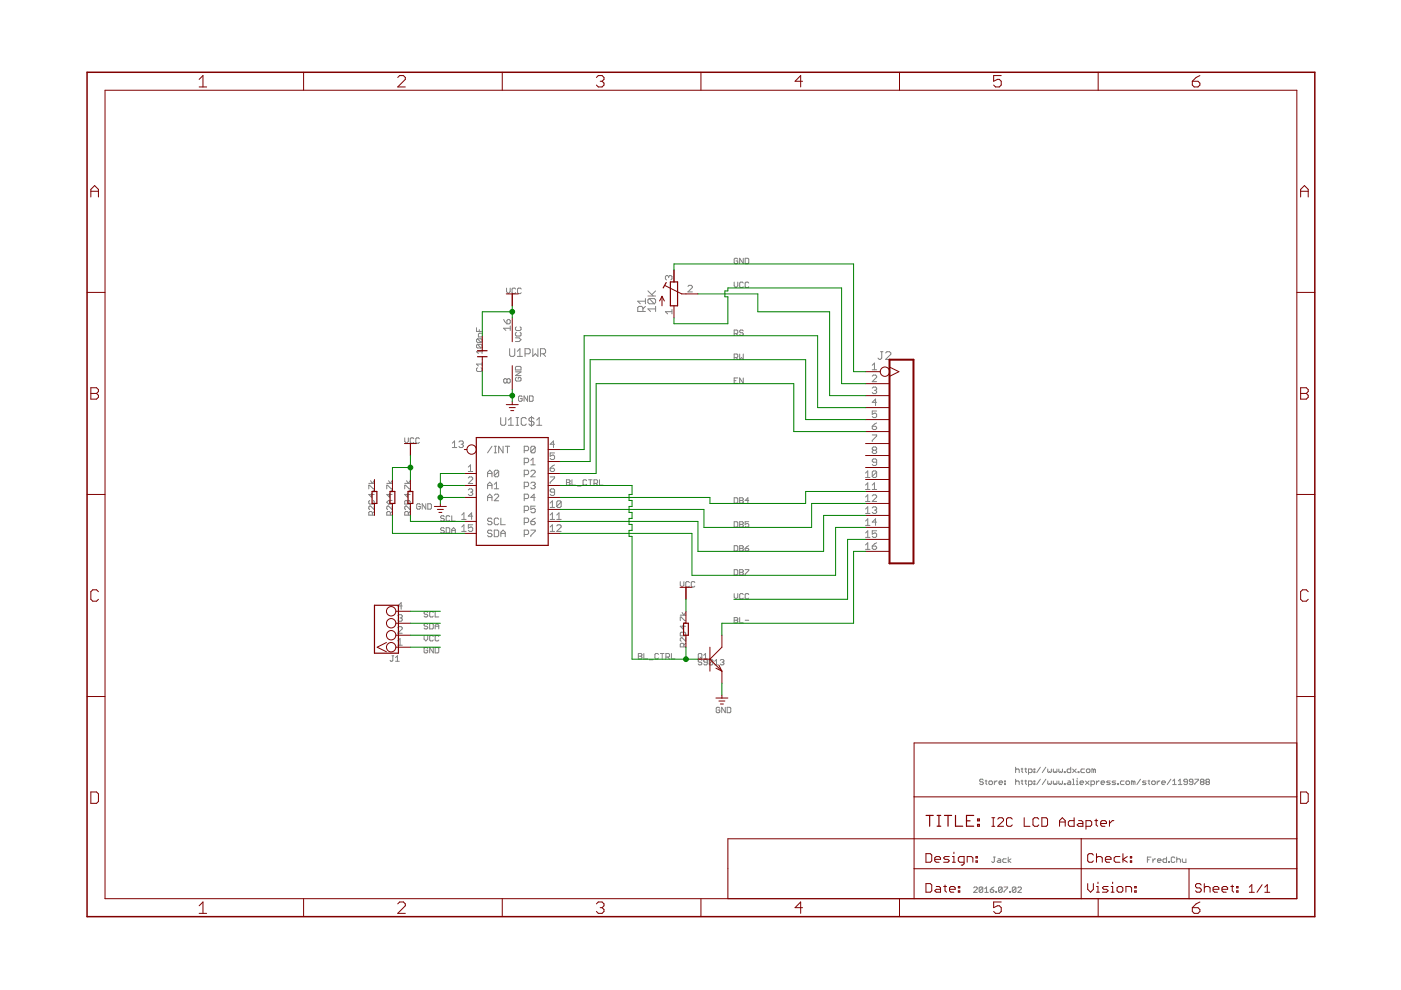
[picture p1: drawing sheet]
<svg xmlns="http://www.w3.org/2000/svg" width="297mm" height="210mm" viewBox="0 0 297 210" stroke-linecap="round" stroke-linejoin="round" font-family="sans-serif">
<g fill="none" stroke="#808080" stroke-width=".21">
<path d="M141.8 58.7l.2-.3 .5 .3v.4l-.3 .3M141.8 58.7l-.3-.3-.4 .3v.4l.2 .3M141.8 58.7v.2M155.7 59.8v.8l.3 .4 .4-.4v-.8M156.4 54.9l-.2-.1h-.3l-.2 .1v.8l.2 .2h.3l.2-.2v-.4h-.4M157.6 54.8v1.1l-.8-1.1v1.1M158 54.8h.6l.1 .1v.8l-.1 .2h-.6zM101 69.5v.8h1.2M101.2 71.8h.8l.2 .2v.4l-.2 .2M101.2 73h.8l.2 .2v.4l-.2 .2M101.2 78l-.2 .2v.4l.2 .2h.8l.2-.2v-.4l-.2-.2M101.2 73l-.2 .2v.4l.2 .2h.8"/>
<path d="M101.2 71.8l-.2 .2v.4l.2 .2h.8M101.2 73l.8 .8M101.2 71.8l.8 .8M101.6 69.9v.4M102.2 74.6h-1.2l.4 .4M102.2 74.2v.8M102.2 76.8v.8M102.2 70.7h-.6l-.2 .2v.5h.8M102.2 77.2h-1.2l.4 .4M106.8 67.7l.7 1M107.4 61.1v.7l.4 .5 .4-.5v-.7M107.5 68l.4-.3 .3 .3v.4l-.3 .3h-.4z"/>
<path d="M108.1 73.9v1.4l.2 .3h.6l.2-.3v-1.4M108.2 69.1v1M108.2 69.6h-1.4l.5 .5M109.3 77.9l.2-.2h.8l.2 .2v.5h-1.2zM109.3 78.8h1.2l-1.2 .8h1.2M109.3 71.6h.8l.4 .4-.4 .4h-.8M109.3 61.3l-.2-.2h-.3l-.2 .2v.8l.2 .2h.3l.2-.2M109.5 69.3l-.2 .2v.4l.2 .2h.8l.2-.2v-.4l-.2-.2M109.5 70.5l-.2 .2v.4l.2 .1h.8l.2-.1v-.4l-.2-.2M109.7 75.6h1.1M109.7 74.5l.5-.6v1.7M110.5 61.3l-.2-.2h-.4l-.2 .2v.8l.2 .2h.4l.2-.2"/>
<path d="M111.3 75h.8l.3-.3v-.5l-.3-.3h-.8v1.7M113 73.9v1.7l.5-.6 .5 .6v-1.7M114.6 75h.8l.3-.3v-.5l-.3-.3h-.8v1.7M115.1 75l.6 .6M136.3 66v-.8l-.3-.2h-.5l-.3 .2v.8h1.6M136.8 65l-.5 .5M136.8 63.9h-1.6l.6 .5M136.8 63.3v1.1M137.4 62.8h1.6M137.4 61.7l1.1 1.1M137.6 63.3h1.1l.3 .3v.5l-.3 .3M137.6 63.3l-.2 .3v.5l.2 .3h1.1"/>
<path d="M137.6 63.3l1.1 1.1M139 65.5h-1.6l.5 .5M139 65v1M139 61.7l-.8 .8M142.5 66.1h-1.4l.4 .4M142.5 65.6v.9M145.9 60.7l.2-.2h.5l.2 .2v.3l-.9 .9h.9M155.7 70.7h.5l.2-.2v-.3l-.2-.2h-.5v1.1M155.7 75.8h.5l.2-.2v-.4l-.2-.1h-.5v1.1M156 75.8l.4 .4M156 70.7l.4 .4M156.8 75.1v1.1l.4-.4 .4 .4v-1.1"/>
<path d="M157.6 60l-.2-.2h-.4l-.2 .2v.8l.2 .2h.4l.2-.2M157.6 70.2l-.2-.2h-.4l-.2 .2 .2 .3h.4l.2 .2-.2 .4h-.4l-.2-.2M158.7 60l-.1-.2h-.4l-.2 .2v.8l.2 .2h.4l.1-.2M184.9 77.4l.5-.4v1.4M184.9 78.4h1M184.9 79.8l.3-.3h.4l.3 .3v.2l-1 .9h1M186.7 74.6h.5M186.9 74.6v1.3l-.2 .3h-.3l-.3-.3M187.8 74.8l.2-.2h.6l.3 .2v.3l-1.1 1.1h1.1M85.8 92.8v.8l.4 .4 .4-.4v-.8M87.7 93l-.2-.2h-.3l-.2 .2v.8l.2 .2h.3l.2-.2M88.9 93l-.2-.2h-.4l-.1 .2v.8l.1 .2h.4l.2-.2"/>
<path d="M95.9 94l.5-.5v1.4M95.9 94.9h.9M97.3 93.7l.2-.2h.5l.2 .2-.2 .5M97.8 94.2h.2M98 94.2l.2 .2-.2 .5h-.5l-.2-.2M99.3 99l.5-.4v1.4M99.3 100h.9M104.3 94.6l-.9 1.4M104.8 96h.5M104.8 94.6h.5M105 94.6v1.4M105.7 99.9v1l-.2 .2h-.5l-.2-.2"/>
<path d="M105.7 99.9l-.2-.2h-.5l-.2 .2v1M105.7 99.9l-.9 1M106.2 88.5v1.4l.2 .3h.6l.2-.3v-1.4M106.7 94.6v1.4l-1-1.4v1.4M107.1 94.6h1M107.5 80.5l-.2-.2-.5 .2v.5l.2 .2 .5-.2M107.5 80.5l.2-.2 .5 .2v.5l-.3 .2-.4-.2M107.5 80.5v.5M107.6 94.6v1.4M107.8 90.2h1.1M107.8 89.1l.5-.6v1.7M109.4 90.2h.6"/>
<path d="M109.4 88.5h.6M109.5 80l-.2 .2v.4l.2 .2h.8l.2-.2v-.4l-.2-.2h-.4v.4M109.7 88.5v1.7M110.7 84.1l-.2-.2h-.4l-.2 .2v.8l.2 .2h.4l.2-.2v-.4h-.4M111.1 95.5h.7l.3-.2v-.5l-.3-.2h-.7v1.4M111.1 98.1h.7l.3-.2v-.5l-.3-.2h-.7v1.4M111.6 88.8l-.3-.3h-.5l-.3 .3v1.1l.3 .3h.5l.3-.3M111.9 83.9v1.2l-.8-1.2v1.2M112.3 83.9h.5l.2 .2v.8l-.2 .2h-.5zM112.5 99.9l.3-.2h.4l.3 .2v.3l-1 .9h1M112.5 97.6l.5-.4v1.4M112.5 98.6h1"/>
<path d="M112.7 88.3v2.1M113.2 88.8l-.2-.3h-.6l-.3 .3v.3l.3 .2h.6l.2 .3v.3l-.2 .3h-.6l-.3-.3M113.5 94.8l-.3-.2h-.4l-.3 .2v1M113.5 94.8v1l-.3 .2h-.4l-.3-.2M113.5 94.8l-1 1M113.8 90.2h1.1M113.8 89.1l.5-.6v1.7M116.6 99.3h.7l.3 .4-.3 .3h-.4l-.3-.3zM117.6 94.2h-1l.7-.7v1.4M117.6 96h-1v.7l.5-.2 .5 .2v.5l-.3 .2h-.4l-.3-.2M117.6 98.6l-1 .7M155.7 80.7h.3"/>
<path d="M156.4 80.1h-.7v1.2h.7M157.6 80.1v1.2l-.8-1.2v1.2M184.9 82.3l.3-.2h.4l.3 .2-.3 .5M184.9 90.4h.7l.3 .4-.3 .3h-.4l-.3-.3zM184.9 92.2h1v.3l-1 .9v.2M185.2 95.5l-.3-.3 .3-.4h.4l.3 .2-.3 .5M185.2 95.5l-.3 .2 .3 .5h.4l.3-.3-.3-.4M185.2 95.5h.4M185.4 82.8h.2M185.6 82.8l.3 .2-.3 .5h-.4l-.3-.3M185.9 87.1h-1v.7l.5-.2 .5 .2v.5l-.3 .2h-.4l-.3-.2M185.9 98h-.7l-.3-.2 .3-.5h.4l.3 .2v1l-.3 .2h-.4l-.3-.2"/>
<path d="M185.9 85.3h-1l.7-.7v1.4M185.9 89.7l-1 .7M78.2 103.7v-.8l1.1 .8M78.2 102.5h1.1M78.4 106.1l-.2 .2v.4l.2 .2h.7l.2-.2v-.4l-.2-.2M78.6 101.9l.4 .6 .3-.6M78.8 104.6v.8l-.6-.6h1.1M79 109.2v-.6l-.2-.1h-.4l-.2 .1v.6h1.1M79.1 104.1h.2v.1h-.2zM79.3 107.3v.8l-.7-.8-.4 .2v.4l.2 .2M79.3 108.5l-.3 .3M82 103.7v-.8l1.1 .8"/>
<path d="M82 102.5h1.1M82.4 101.9l.4 .6 .3-.6M82.6 104.6v.8l-.6-.6h1.1M82.6 106.1v.8M82.8 109.2v-.6l-.2-.1h-.4l-.2 .1v.6h1.1M83 104.1h.1v.1h-.1zM83.1 107.3v.8l-.7-.8-.4 .2v.4l.2 .2M83.1 106.1h-.7l-.4 .4 .4 .4h.7M83.1 108.5l-.3 .3M85.8 103.7v-.8l1.2 .8M85.8 102.5h1.2M85.8 106.3l.2-.2 .4 .2 .4-.2 .2 .2v.6h-1.2z"/>
<path d="M86.2 101.9l.4 .6 .4-.6M86.4 104.6v.8l-.6-.6h1.2M86.4 106.3v.6M86.6 109.2v-.6l-.2-.1h-.4l-.2 .1v.6h1.2M86.8 104.1h.2v.1h-.2zM87 107.3v.8l-.8-.8-.4 .2v.4l.2 .2M87 108.5l-.4 .3M89.1 107l-.2-.2h-.4l-.2 .2v.8l.2 .1h.4l.2-.1v-.4h-.4M90.3 106.8v1.1l-.8-1.1v1.1M90.7 106.8h.6l.2 .2v.8l-.2 .1h-.6zM94.2 109.5l-.2-.2h-.4l-.2 .4 .2 .2h.4l.2 .4-.2 .2h-.4l-.2-.2M94.2 112.1l-.2-.2h-.4l-.2 .4 .2 .2h.4l.2 .3-.2 .2h-.4l-.2-.2"/>
<path d="M94.6 111.9h.6l.2 .2v.7l-.2 .2h-.6zM95.4 109.5l-.2-.2h-.4l-.2 .2v.8l.2 .2h.4l.2-.2M95.8 109.3v1.2h.7M95.8 113v-.7l.4-.4 .3 .4v.7M95.8 112.5h.7M97.9 109.2l.5-.5v1.4M97.9 111.7l.5-.4v1.4M97.9 110.1h.9M97.9 112.7h.9M99.3 103.9l.2-.2h.5l.2 .2-.2 .5M99.3 101.3l.2-.2h.5l.2 .2v.3l-.9 .9h.9M99.8 104.4h.2"/>
<path d="M100 104.4l.2 .2-.2 .5h-.5l-.2-.3M100.2 111.3h-.9v.7l.5-.3 .4 .3v.4l-.2 .3h-.5l-.2-.3M100.2 109.4h-.9l.7-.7v1.4M103.4 101.1v-.9l.4-.5 .5 .5v.9M103.4 103.6v-.9l.4-.5 .5 .5v.9M103.4 106.2v-1l.4-.4 .5 .4v1M103.4 100.4h.9M103.4 102.9h.9M103.4 105.5h.9M104.3 112.6l-.2-.2h-.5l-.2 .5 .2 .2h.5l.2 .5-.2 .2h-.5l-.2-.2M104.3 110.1l-.2-.2h-.5l-.2 .4 .2 .3h.5l.2 .4-.2 .3h-.5l-.2-.3M104.8 105l.2-.2h.5l.2 .2v.2l-.9 1h.9"/>
<path d="M104.8 112.4h.7l.2 .2v1l-.2 .2h-.7zM104.8 102.7l.5-.5v1.4M104.8 103.6h.9M105.7 110.1l-.2-.2h-.5l-.2 .2v.9l.2 .3h.5l.2-.3M106.2 109.9v1.4h.9M106.2 113.8v-.9l.5-.5 .4 .5v.9M106.2 113.1h.9M111.1 100.6h.7l.3-.2v-.5l-.3-.2h-.7v1.4M111.1 105.7h.7l.3-.2v-.5l-.3-.2h-.7v1.4M111.1 110.8h.7l.3-.2v-.5l-.3-.2h-.7v1.4M111.1 113.3h.7l.3-.2v-.5l-.3-.2h-.7v1.4M111.1 103.2h.7l.3-.3v-.4l-.3-.3h-.7v1.4"/>
<path d="M111.1 108.2h.7l.3-.2v-.5l-.3-.2h-.7v1.4M112.5 102.5l.3-.3h.4l.3 .3-.3 .4M112.5 110.6h.7l.3 .4-.3 .3h-.4l-.3-.3zM112.5 112.4h1v.2l-1 1v.2M113 102.9h.2M113.2 102.9l.3 .3-.3 .4h-.4l-.3-.2M113.5 105.5h-1l.7-.7v1.4M113.5 107.3h-1v.7l.5-.2 .5 .2v.5l-.3 .2h-.4l-.3-.2M113.5 109.9l-1 .7M116.6 106.7l.5-.5v1.4M116.6 101.1h1v.2l-1 1v.2M116.6 110.1h1"/>
<path d="M116.6 112.7h1M116.6 109.2l.5-.5v1.4M116.6 111.7l.5-.4v1.4M116.6 107.6h1M117.6 104.4h-.7l-.3-.3 .3-.4h.4l.3 .2v.9l-.3 .3h-.4l-.3-.3M118 111.5l.3-.2h.4l.3 .2v.2l-1 1h1M118 110.1h1M118 109.2l.5-.5v1.4M119 106.4l-.3-.2h-.4l-.3 .2v1M119 106.4v1l-.3 .2h-.4l-.3-.2M119 106.4l-1 1M120.1 101.7h.6l.2 .2-.2 .4 .2 .4-.2 .2h-.6z"/>
<path d="M120.1 102.3h.6M121.3 101.7v1.2h.7M122.4 103.1h.8M124.4 101.9l-.2-.2h-.4l-.2 .2v.8l.2 .2h.4l.2-.2M124.8 101.7h.7M125.2 101.7v1.2M125.9 102.5h.6l.2-.2v-.4l-.2-.2h-.6v1.2M126.3 102.5l.4 .4M127.1 101.7v1.2h.8M155.7 110.6h.5l.2 .2v.8l-.2 .2h-.5zM155.7 105.5h.5l.2 .2v.8l-.2 .2h-.5zM155.7 115.7h.5l.2 .2v.7l-.2 .2h-.5z"/>
<path d="M156.8 110.6h.6l.2 .2-.2 .4 .2 .4-.2 .2h-.6zM156.8 106.1h.6M156.8 105.5h.6l.2 .2-.2 .4 .2 .4-.2 .2h-.6zM156.8 115.7h.6l.2 .2-.2 .4 .2 .3-.2 .2h-.6zM156.8 111.2h.6M156.8 116.3h.6M158 116.3h.6l.1 .3-.1 .2h-.4l-.2-.2zM158.7 110.6h-.7v.6l.4-.2 .3 .2v.4l-.1 .2h-.4l-.2-.2M158.7 106.1h-.7l.6-.6v1.2M158.7 115.7l-.7 .6M183.5 100.3l.5-.5v1.4M183.5 102.8l.5-.4v1.4"/>
<path d="M183.5 105.4l.5-.5v1.4M183.5 107.9l.5-.4v1.4M183.5 110.5l.5-.5v1.4M183.5 113l.5-.5v1.4M183.5 115.5l.5-.4v1.4M183.5 101.2h.9M183.5 103.8h.9M183.5 106.3h.9M183.5 108.9h.9M183.5 111.4h.9M183.5 113.9h.9M183.5 116.5h.9"/>
<path d="M184.9 115.8h.7l.3 .4-.3 .3h-.4l-.3-.3zM184.9 102.8l.5-.4v1.4M184.9 105.2l.3-.3h.4l.3 .3v.2l-1 .9h1M184.9 107.7l.3-.2h.4l.3 .2-.3 .5M184.9 103.8h1M185.4 108.2h.2M185.6 108.2l.3 .2-.3 .5h-.4l-.3-.3M185.9 112.5h-1v.7l.5-.2 .5 .2v.5l-.3 .2h-.4l-.3-.2M185.9 100.1l-.3-.3h-.4l-.3 .3v.9M185.9 100.1v.9l-.3 .2h-.4l-.3-.2M185.9 110.7h-1l.7-.7v1.4M185.9 100.1l-1 .9"/>
<path d="M185.9 115.1l-1 .7M83.1 139h.4M83.3 139v1l-.2 .2-.4-.2M83.9 139.4l.4-.4v1.2M84.3 135.9l.5-.5v1.4M84.3 136.8h1M84.3 133.1l.3-.2h.4l.3 .2v.2l-1 1h1M84.3 130.6l.3-.3h.4l.3 .3-.3 .4M84.8 131h.2M85 131l.3 .3-.3 .4h-.4l-.3-.2M85.3 128.5h-1l.7-.7v1.4M89.9 134.7v.8l.4 .4 .4-.4v-.8"/>
<path d="M90.7 132.4l-.2-.2h-.4l-.2 .2 .2 .4h.4l.2 .2-.2 .3h-.4l-.2-.1M90.7 129.9l-.2-.2h-.4l-.2 .2 .2 .3h.4l.2 .2-.2 .4h-.4l-.2-.2M90.7 137.5l-.2-.2h-.4l-.2 .2v.7l.2 .2h.4l.2-.2v-.3h-.4M91.1 132.2h.6l.2 .2v.8l-.2 .1h-.6zM91.9 129.9l-.2-.2h-.4l-.2 .2v.7l.2 .2h.4l.2-.2M91.9 134.9l-.2-.2h-.4l-.2 .2v.8l.2 .2h.4l.2-.2M91.9 137.3v1.1l-.8-1.1v1.1M92.3 132.8h.7M92.3 129.7v1.1h.7M92.3 137.3h.5l.2 .2v.7l-.2 .2h-.5zM92.3 133.3v-.7l.3-.4 .4 .4v.7M93 134.9l-.2-.2h-.3l-.2 .2v.8l.2 .2h.3l.2-.2"/>
<path d="M135.3 138.6h.6l.2 .1-.2 .4 .2 .4-.2 .2h-.6zM135.3 139.1h.6M136.5 138.6v1.1h.8M137.7 139.9h.7M139.6 138.7l-.2-.1h-.4l-.1 .1v.8l.1 .2h.4l.2-.2M140 138.6h.8M140.4 138.6v1.1M141.2 139.3h.6l.1-.2v-.4l-.1-.1h-.6v1.1M141.6 139.3l.3 .4M142.3 138.6v1.1h.8M144.2 134.2l.2-.2h.8l.2 .2v.6h-1.2zM144.2 123.3v.8l.4 .4 .4-.4v-.8"/>
<path d="M144.2 131.6v-.8l1.2 .8M144.2 130.4h1.2M144.6 129.9l.4 .5 .4-.5M144.8 132.6v.7l-.6-.5h1.2M145 137.2v-.6l-.2-.2h-.4l-.2 .2v.6h1.2M145.2 132h.2v.2h-.2zM145.4 135.2v.8l-.8-.8-.4 .2v.4l.2 .2M145.4 136.4l-.4 .4M146.2 123.5l-.2-.2h-.4l-.2 .2v.8l.2 .2h.4l.2-.2M147.3 123.5l-.2-.2h-.4l-.1 .2v.8l.1 .2h.4l.2-.2M148.2 138.6h.4l.2 .1v.8l-.2 .2h-.4l-.2-.2v-.8zM148.4 139.3l.4 .4"/>
<path d="M149.2 139.7h.8M149.2 138.9l.4-.3v1.1M155.7 130.9h.5l.2 .2-.2 .4 .2 .4-.2 .2h-.5zM155.7 125.9v.7l.3 .4 .4-.4v-.7M155.7 120.8h.5l.2 .2v.7l-.2 .2h-.5zM155.7 131.5h.5M156.8 120.8h.6l.2 .2-.2 .3 .2 .4-.2 .2h-.6zM156.8 130.9v1.2h.8M156.8 121.3h.6M157.6 126l-.2-.1h-.4l-.2 .1v.8l.2 .2h.4l.2-.2M158 120.8h.7l-.7 1.1M158 131.5h.7"/>
<path d="M158.7 126l-.1-.1h-.4l-.2 .1v.8l.2 .2h.4l.1-.2M83.9 140.2h.7M148.8 140l-.2-.2h-.4l-.2 .2 .2 .4h.4l.2 .2-.2 .4h-.4l-.2-.2M150 140.4h-.6l-.2-.2 .2-.4h.4l.2 .2v.8l-.2 .2h-.4l-.2-.2M151.1 140l-.2-.2h-.3l-.2 .2v.8M151.1 140v.8l-.2 .2h-.3l-.2-.2M151.1 140l-.7 .8M151.5 141h.8M151.5 140.2l.4-.4v1.2M152.6 150.2l-.2-.2h-.4l-.2 .2v.7l.2 .2h.4l.2-.2v-.4h-.4M152.7 140l.2-.2h.4l.2 .2-.2 .4M153.1 140.4h.2"/>
<path d="M153.3 140.4l.2 .2-.2 .4h-.4l-.2-.2M153.8 150v1.1l-.8-1.1v1.1M154.2 150h.5l.2 .2v.7l-.2 .2h-.5zM208.5 165.4l-.2-.2h-.4l-.2 .4 .2 .2h.4l.2 .4-.2 .1h-.4l-.2-.1M208.9 165.6h.4M209.1 165.4v.8l.2 .1M209.7 165.8l.1-.2h.4l.2 .2v.4l-.2 .1h-.4l-.1-.1zM210.8 165.6v.7M211.4 165.6h-.2l-.4 .4M211.8 166h.8l-.2-.4h-.4l-.2 .2v.4l.2 .1h.4M213 165.6h.2v.2h-.2zM213 166.2h.2v.1h-.2z"/>
<path d="M215.3 165.8l.2-.2h.4l.2 .2v.5M215.3 162.7v1.1M215.3 165.2v1.1M215.3 163.2l.2-.2h.4l.2 .2v.6M216.5 165.6h.4M216.5 163h.4M216.7 162.9v.7l.2 .2M216.7 165.4v.8l.2 .1M217.3 165.6h.4M217.3 163h.4M217.5 162.9v.7l.2 .2M217.5 165.4v.8l.2 .1"/>
<path d="M218.1 166.3h.5l.2-.1v-.4l-.2-.2h-.5v1.1M218.1 163.8h.5l.2-.2v-.4l-.2-.2h-.5v1.2M219.2 165.6h.2v.2h-.2zM219.2 166.2h.2v.1h-.2zM219.2 163h.2v.2h-.2zM219.2 163.6h.2v.2h-.2zM220.6 162.7l-.8 1.1M220.6 165.2l-.8 1.1M221.7 162.7l-.7 1.1M221.7 165.2l-.7 1.1M222.1 163v.6l.2 .2 .2-.2 .2 .2 .2-.2v-.6M222.1 165.6v.6l.2 .1 .2-.1 .2 .1 .2-.1v-.6"/>
<path d="M223.3 163v.6l.2 .2 .2-.2 .2 .2 .2-.2v-.6M223.3 165.6v.6l.2 .1 .2-.1 .2 .1 .2-.1v-.6M224.5 163v.6l.2 .2 .2-.2 .2 .2 .2-.2v-.6M224.5 165.6v.6l.2 .1 .2-.1 .2 .1 .2-.1v-.6M225.7 166.2h.1v.1h-.1zM225.7 163.6h.1v.2h-.1zM226.4 165.6h.4l.2 .2v.5h-.6l-.1-.1 .1-.2h.6M227 162.7v1.1h-.6l-.1-.2v-.4l.1-.2h.6M227.4 165.2h.2v1.1M227.4 166.3h.4M227.4 163l.8 .8M228.2 163l-.8 .8"/>
<path d="M228.2 166.3h.4M228.2 165.6h.2v.7M228.4 165v.2M228.6 163.6h.2v.2h-.2zM229 166h.7l-.1-.4h-.4l-.2 .2v.4l.2 .1h.4M229.9 163h-.5l-.2 .2v.4l.2 .2h.5M230.1 165.6l.8 .7M230.5 163h.4l.2 .2v.4l-.2 .2h-.4l-.2-.2v-.4zM230.9 165.6l-.8 .7M231.3 166.3h.6l.2-.1v-.4l-.2-.2h-.6v1.1M231.9 163.2l-.4-.2v.8M231.9 163.2v.6"/>
<path d="M231.9 163.2l.2-.2 .2 .2v.6M232.5 165.6v.7M233 165.6l-.5 .4M233.4 166h.8l-.2-.4h-.4l-.2 .2v.4l.2 .1h.4M235.4 165.6h-.6l-.2 .2 .8 .4-.2 .1h-.6M236.6 165.6h-.6l-.2 .2 .2 .2h.4l.2 .2-.2 .1h-.6M237 166.2h.2v.1h-.2zM238.3 165.6h-.6l-.1 .2v.4l.1 .1h.6M238.7 165.8l.2-.2h.4l.2 .2v.4l-.2 .1h-.4l-.2-.1zM240.3 165.8l-.4-.2v.7M240.3 165.8v.5M240.3 165.8l.2-.2 .1 .2v.5"/>
<path d="M241.8 165.2l-.8 1.1M243 165.6h-.6l-.2 .2 .8 .4-.2 .1h-.6M243.4 165.6h.4M243.6 165.4v.8l.2 .1M244.2 165.8l.2-.2h.4l.1 .2v.4l-.1 .1h-.4l-.2-.1zM245.3 165.6v.7M245.9 165.6l-.6 .4M246.3 166h.8l-.2-.4h-.4l-.2 .2v.4l.2 .1h.4M248.2 165.2l-.7 1.1M248.6 166.3h.8M248.6 165.6l.4-.4v1.1M249.8 166.3h.8"/>
<path d="M249.8 165.6l.4-.4v1.1M251.8 165.8h-.6l-.2-.2 .2-.4h.4l.2 .2v.8l-.2 .1h-.4l-.2-.1M252.9 165.8h-.6l-.1-.2 .1-.4h.4l.2 .2v.8l-.2 .1h-.4l-.1-.1M253.3 165.2h.8l-.8 1.1M254.7 165.8l-.2-.2 .2-.4h.4l.2 .2-.2 .4M254.7 165.8h.4M254.7 165.8l-.2 .2 .2 .3h.4l.2-.1-.2-.4M255.9 165.8l-.2-.2 .2-.4h.3l.2 .2-.2 .4M255.9 165.8h.3M255.9 165.8l-.2 .2 .2 .3h.3l.2-.1-.2-.4M206.4 188.3l.2-.2h.4l.2 .2v.1l-.8 .8h.8M208.4 188.3v.7l-.2 .2h-.4l-.2-.2"/>
<path d="M208.4 188.3l-.2-.2h-.4l-.2 .2v.7M208.4 188.3l-.8 .7M208.8 189.2h.7M208.8 188.4l.4-.3v1.1M210 188.6h.5l.2 .4-.2 .2h-.4l-.1-.2zM210.6 181.7h.4M210.7 188.1l-.7 .5M210.8 181.7v1l-.2 .2-.4-.2M211.1 189h.2v.2h-.2zM211.6 182.1h.4l.2 .2v.6h-.6l-.2-.2 .2-.2h.6M212.5 188.3v.7l-.2 .2h-.4l-.2-.2M212.5 188.3l-.2-.2h-.4l-.2 .2v.7"/>
<path d="M212.5 188.3l-.8 .7M212.9 188.1h.7l-.7 1.1M213.4 182.1h-.6l-.2 .2v.4l.2 .2h.6M213.8 181.7v1.2M214 189h.2v.2h-.2zM214.3 182.1l-.5 .4 .5 .4M215.4 188.3v.7l-.2 .2h-.4l-.2-.2M215.4 188.3l-.2-.2h-.4l-.2 .2v.7M215.4 188.3l-.8 .7M215.8 188.3l.2-.2h.4l.2 .2v.1l-.8 .8h.8M243.3 182.3h.3M244 181.7h-.7v1.2"/>
<path d="M244.4 182.1v.8M245 182.1l-.6 .4M245.4 182.5h.8l-.2-.4h-.4l-.2 .2v.4l.2 .2h.4M247.3 181.7v1.2h-.5l-.2-.2v-.4l.2-.2h.5M247.8 182.7h.1v.2h-.1zM249.1 181.9l-.2-.2h-.4l-.2 .2v.8l.2 .2h.4l.2-.2M249.5 182.3l.2-.2h.4l.2 .2v.6M249.5 181.7v1.2M250.7 182.1v.6l.2 .2h.5v-.8"/>
</g>
<g fill="none" stroke="#800000" stroke-width=".21">
<path d="M22.3 19.1h252.7v171.4h-252.7zM42.2 16.8l.8-.8v2.4M42.2 18.4h1.6M64.4 15.3v3.8M84.3 16.4l.4-.4h.8l.4 .4v.4l-1.6 1.6h1.6M106.5 15.3v3.8M126.4 16.4l.5-.4h.8l.4 .4v.4l-.4 .4M127.3 17.2h.4M127.7 17.2l.4 .4v.4l-.4 .4h-.8l-.5-.4M148.6 15.3v3.8M170.2 17.2h-1.6l1.2-1.2v2.4M190.7 15.3v3.8"/>
<path d="M212.3 16h-1.6v1.2l.8-.4h.4l.4 .4v.8l-.4 .4h-.8l-.4-.4M232.8 15.3v3.8M252.8 17.2h1.2l.4 .4v.4l-.4 .4h-.8l-.4-.4zM254.4 16l-.8 .4-.8 .8M19.3 41.8v-1.6l.8-.9 .8 .9v1.6M19.3 40.6h1.6M142.9 57.2v2.6M275.8 40.6h1.6M275.8 41.8v-1.6l.8-.9 .8 .9v1.6M18.5 62h3.8M102.3 71.2v3.2M102.3 75.6v3.2"/>
<path d="M107.3 62.3h2.6M108.6 62.3v2.5M108.6 67.4v5.1M108.6 77.5v5.1M140.4 62.8v2M140.4 62.8l-.6 1M140.4 62.8l.5 1M141 60.6l3.5 1.7h3.5M142.9 64.8v2.6M183.5 78.8h3.1M188.6 77.8l2 1-2 1M275 62h3.8"/>
<path d="M19.3 82.2h1.2l.4 .4v.4l-.4 .4 .4 .4v.4l-.4 .4h-1.2zM19.3 83.4h1.2M85.7 94h2.6M87 94v2.6M98.4 95.3h.6M107.3 85.8h2.6M108 86.4h1.2M108.3 87.1h.6M108.6 85.2v.6M116.2 95.3h2.6M116.2 97.9h2.6M183.5 86.4h5.1"/>
<path d="M183.5 94h5.1M183.5 81.3h5.1M183.5 83.9h5.1M183.5 89h5.1M183.5 91.5h5.1M183.5 96.6h5.1M183.5 99.1h5.1M275.8 82.2h1.2l.4 .4v.4l-.4 .4 .4 .4v.4l-.4 .4h-1.2zM275.8 83.4h1.2M18.5 104.8h3.8M79.4 101.7v2.5M79.4 106.7v2.6"/>
<path d="M83.2 101.7v2.5M83.2 106.7v2.6M87 101.7v2.5M87 106.7v2.6M92.1 107.4h2.5M92.7 108h1.3M93 108.6h.7M93.4 106.7v.7M98.4 100.4h2.6M98.4 102.9h2.6M98.4 105.5h2.6M98.4 110.6h2.6"/>
<path d="M98.4 113.1h2.6M116.2 100.4h2.6M116.2 102.9h2.6M116.2 105.5h2.6M116.2 110.6h2.6M116.2 113.1h2.6M116.2 108h2.6M183.5 101.7h5.1M183.5 104.2h5.1M183.5 106.7h5.1M183.5 109.3h5.1M183.5 111.8h5.1"/>
<path d="M183.5 114.4h5.1M183.5 116.9h5.1M275 104.8h3.8M20.9 125.5l-.4-.4h-.8l-.4 .4v1.6l.4 .4h.8l.4-.4M81.9 136.2l-1.9 1 1.9 1M83.9 137.2h3.1M83.9 134.7h3.1M83.9 132.1h3.1M83.9 129.6h3.1M144.2 124.5h2.5M145.4 124.5v2.6M145.4 129.6v2.5"/>
<path d="M145.4 134.7v2.5M148 139.8h2.5M150.5 137.2v5.1M150.5 139.8l2.6 2.5M153.1 134.7v2.5l-2.6 2.6M277.4 125.5l-.4-.4h-.8l-.4 .4v1.6l.4 .4h.8l.4-.4M18.5 147.7h3.8M151.8 141.7l1.3 .6M151.8 148h2.5M152.4 141l.7 1.3M152.4 148.6h1.3M152.7 149.3h.7"/>
<path d="M153.1 142.3v2.5M153.1 147.4v.6M275 157.5h-81.2v33M275 147.7h3.8M19.3 167.9h1.2l.4 .4v1.6l-.4 .4h-1.2zM193.7 177.8h-39.4v12.7M193.8 177.8h81.2M193.8 169h81.2M210.3 175.2h.6M210.3 173.4h.6M210.6 173.4v1.8M211.5 173.7l.3-.3h.6l.4 .3v.3l-1.3 1.2h1.3"/>
<path d="M214.6 173.7l-.3-.3h-.6l-.3 .3v1.2l.3 .3h.6l.3-.3M217.1 173.4v1.8h1.3M220.2 173.7l-.3-.3h-.6l-.3 .3v1.2l.3 .3h.6l.3-.3M220.9 173.4h.9l.3 .3v1.2l-.3 .3h-.9zM224.6 175.2v-1.2l.6-.6 .6 .6v1.2M224.6 174.3h1.2M227.7 173.4v1.8h-.9l-.3-.3v-.6l.3-.3h.9M228.7 174h.6l.3 .3v.9h-.9l-.3-.3 .3-.3h.9M229.2 177.8v12.7M230.3 175.2h.9l.3-.3v-.6l-.3-.3h-.9v1.8M232.1 174h.6M232.4 173.7v1.2l.3 .3"/>
<path d="M233.4 174.6h1.2v-.3l-.3-.3h-.6l-.3 .3v.6l.3 .3h.6M235.2 174v1.2M236.2 174h-.4l-.6 .6M275.8 167.9h1.2l.4 .4v1.6l-.4 .4h-1.2zM42.2 192l.8-.8v2.5M42.2 193.7h1.6M64.4 190.5v3.9M84.3 191.6l.4-.4h.8l.4 .4v.4l-1.6 1.7h1.6M106.5 190.5v3.9M126.4 191.6l.5-.4h.8l.4 .4v.4l-.4 .4M127.3 192.4h.4M127.7 192.4l.4 .4v.5l-.4 .4h-.8l-.5-.4"/>
<path d="M148.6 190.5v3.9M170.2 192.4h-1.6l1.2-1.2v2.5M190.7 190.5v3.9M193.8 184.2h81.2M196.3 187.3h.9l.3 .3v1.3l-.3 .3h-.9zM196.3 181h.9l.3 .3v1.2l-.3 .3h-.9zM198.2 182.2h1.2v-.3l-.3-.3h-.6l-.3 .3v.6l.3 .3h.6M198.5 188h.6l.3 .3v.9h-.9l-.3-.3 .3-.3h.9M200.1 188h.6M200.4 187.6v1.3l.3 .3M201.3 181.6h-.9l-.3 .3 .3 .3h.6l.3 .3-.3 .3h-.9M201.3 188.6h1.2v-.3l-.3-.3h-.6l-.3 .3v.6l.3 .3h.6"/>
<path d="M201.9 182.8h.6M201.9 181.6h.3v1.2M202.2 180.7v.3M203.2 188.9h.3v.3h-.3zM203.2 188h.3v.3h-.3zM204.4 182.8h-.9l-.3-.3v-.6l.3-.3h.9v1.5l-.3 .3h-.3M205.1 182.8v-1.2h.9l.3 .3v.9M206.9 182.5h.3v.3h-.3zM206.9 181.6h.3v.3h-.3zM212.3 191.2h-1.6v1.2l.8-.4h.4l.4 .4v.9l-.4 .4h-.8l-.4-.4M230.6 187.3v1.3l.6 .6 .6-.6v-1.3M231.8 181.3l-.3-.3h-.6l-.3 .3v1.2l.3 .3h.6l.3-.3"/>
<path d="M232.5 189.2h.6M232.5 188h.3v1.2M232.5 181.9l.3-.3h.6l.3 .3v.9M232.5 181v1.8M232.8 187v.3M232.8 190.5v3.9M234.4 182.2h1.2v-.3l-.3-.3h-.6l-.3 .3v.6l.3 .3h.6M234.9 188h-.9l-.3 .3 .3 .3h.6l.3 .3-.3 .3h-.9M235.6 189.2h.6M235.6 188h.3v1.2M235.9 187v.3M236.8 188.3l.4-.3h.6l.3 .3v.6l-.3 .3h-.6l-.4-.3z"/>
<path d="M237.4 181.6h-.9l-.3 .3v.6l.3 .3h.9M238.1 181v1.8M238.7 189.2v-1.2h.9l.3 .3v.9M239 181.6l-.9 .6 .9 .6M239.6 182.5h.3v.3h-.3zM239.6 181.6h.3v.3h-.3zM240.6 188.9h.3v.3h-.3zM240.6 188h.3v.3h-.3zM252.1 184.2v6.3M252.8 192.4h1.2l.4 .4v.5l-.4 .4h-.8l-.4-.4zM254.4 191.2l-.8 .4-.8 .8M254.7 187.6l-.3-.3h-.6l-.3 .3v.4l.3 .3h.6l.3 .3v.3l-.3 .3h-.6l-.3-.3"/>
<path d="M255.3 187.3v1.9M255.3 188.3l.3-.3h.6l.4 .3v.9M257.2 188.6h1.2v-.3l-.3-.3h-.6l-.3 .3v.6l.3 .3h.6M259.1 188.6h1.2v-.3l-.3-.3h-.6l-.3 .3v.6l.3 .3h.6M260.9 188h.7M261.3 187.6v1.3l.3 .3M262.2 188.9h.3v.3h-.3zM262.2 188h.3v.3h-.3zM264.9 188.1l.5-.5v1.6M264.9 189.2h1M267.6 187.6l-1.1 1.6M268.2 189.2h1"/>
<path d="M268.2 188.1l.5-.5v1.6"/>
<circle cx="187.6" cy="78.8" r=".99"/>
<circle cx="100" cy="95.3" r=".99"/>
<circle cx="82.9" cy="137.2" r=".99"/>
<circle cx="82.9" cy="134.7" r=".99"/>
<circle cx="82.9" cy="132.1" r=".99"/>
<circle cx="82.9" cy="129.6" r=".99"/>
</g>
<g fill="none" stroke="#800000" stroke-width=".25">
<path d="M141.2 59.9l-.6 1.1M142.1 59.8h1.6v5h-1.6zM101.2 75.6h2.1M101.2 74.4h2.1M101 92.8h15.2v22.8h-15.2zM78.9 104.2h1v2.5h-1zM82.7 104.2h1v2.5h-1zM86.5 104.2h1v2.5h-1zM79.4 128.3h5.1v10.2h-5.1zM144.9 132.1h1v2.6h-1zM196.3 172.9h1.6M197.1 172.9v2.3"/>
<path d="M198.7 172.9h.8M198.7 175.2h.8M199.1 172.9v2.3M200.2 172.9h1.6M201 172.9v2.3M202.6 172.9v2.3h1.5M204.9 174h.8M206.4 172.9h-1.5v2.3h1.5M207.3 174.8h.3v.4h-.3zM207.3 173.7h.3v.3h-.3z"/>
</g>
<path d="M18.5 15.3h260.3v179.1h-260.3z" fill="none" stroke="#800000" stroke-width=".32"/>
<path d="M188.6 76.3h5.1v43.1h-5.1z" fill="none" stroke="#800000" stroke-width=".42"/>
<g fill="none" stroke="#008000" stroke-width=".21">
<path d="M142.9 57.2v-1.2h38.1v22.8h2.5M102.3 78.8v5.1h6.3M108.6 64.8v2.6M108.6 66.1h-6.3v5.1M142.9 67.4v1.2h11.4v-5.7h-.6v-1.2h.6v-.7h24.1v20.3h5.1M148 62.3h12.7v3.8h15.2v17.8h7.6M87 96.6v5.1M87 99.1h-3.8v2.6M108.6 82.6v2.6M183.5 91.5h-15.2v-10.2h-41.9v19.1h-7.6M183.5 89h-12.7v-12.7h-45.7v21.6h-6.3M183.5 86.4h-10.1v-15.2h-49.6v24.1h-5"/>
<path d="M83.2 109.3v3.8h15.2M87 109.3v1.3h11.4M93.4 105.5h5M93.4 102.9h5M98.4 100.4h-5v6.3M118.8 102.9h15.2v1.9h-.6v1.3h.6v1.3h-.6v1.2h.6v1.3h-.6v1.3h.6v1.3h-.6v1.2h.6v26.1h14M183.5 104.2h-12.7v2.5h-20.3v-1.2h-31.7M183.5 116.9h-2.5v15.2h-27.9v2.6M183.5 114.4h-3.8v12.7h-24.1M183.5 109.3h-8.9v7.6h-26.6v-6.3h-29.2M183.5 111.8h-6.3v10.2h-30.5v-8.9h-27.9M183.5 106.7h-11.4v5.1h-22.9v-3.8h-30.4"/>
<path d="M87 137.2h6.4M87 134.7h6.4M87 129.6h6.4M87 132.1h6.4M145.4 127.1v2.5M145.4 137.2v2.6M153.1 144.8v2.6"/>
</g>
<g fill="#008000" stroke="#008000" stroke-width=".21">
<circle cx="108.6" cy="83.9" r=".51"/>
<circle cx="93.4" cy="102.9" r=".51"/>
<circle cx="93.4" cy="105.5" r=".51"/>
<circle cx="108.6" cy="66.1" r=".51"/>
<circle cx="87" cy="99.1" r=".51"/>
<circle cx="145.4" cy="139.8" r=".51"/>
</g>
</svg>
